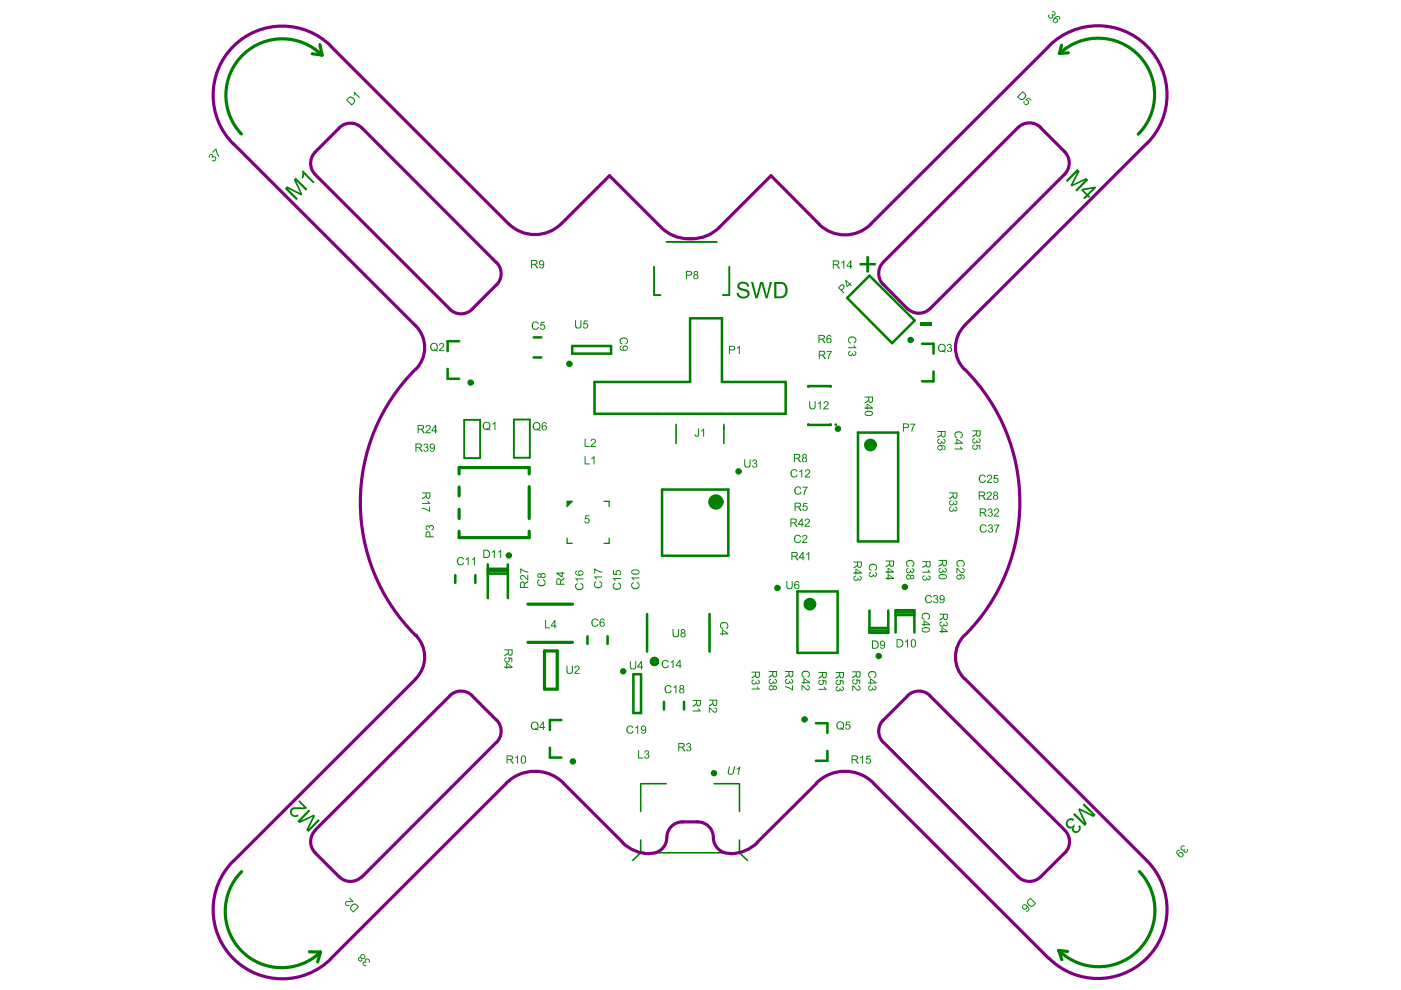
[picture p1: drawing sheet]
<svg xmlns="http://www.w3.org/2000/svg" width="297mm" height="210mm" viewBox="0 0 297 210" stroke-linecap="round" stroke-linejoin="round" font-family="sans-serif">
<path d="M120.2 106.3h1.1l-1.1 1.1z" fill="#008000"/>
<path d="M66.8 32.3l5.1-5.2a3.3 3.3 0 0 1 4.8 0l28.5 28.6a3.3 3.3 0 0 1 0 4.7l-5.1 5.1a3.4 3.4 0 0 1-4.7 0l-28.6-28.5a3.4 3.4 0 0 1 0-4.7zM187.3 55.5l28.5-28.4a3.3 3.3 0 0 1 4.8 0l5.2 5.1a3.4 3.4 0 0 1 0 4.7l-28.6 28.6a3.5 3.5 0 0 1-4.8 0l-5.1-5.2a3.4 3.4 0 0 1 0-4.8zM187.3 152.7l5.1-5.2a3.4 3.4 0 0 1 4.8 0l28.6 28.5a3.5 3.5 0 0 1 0 4.8l-5.2 5.1a3.3 3.3 0 0 1-4.7 0l-28.6-28.5a3.3 3.3 0 0 1 0-4.7zM66.8 176l28.6-28.5a3.3 3.3 0 0 1 4.7 0l5.1 5.2a3.4 3.4 0 0 1 0 4.7l-28.5 28.5a3.5 3.5 0 0 1-4.8 0l-5.1-5.1a3.3 3.3 0 0 1 0-4.8z" fill="none" stroke="#808080" stroke-width=".21"/>
<path d="M67.8 9.4l.5 2.3-2.1-.3M225.1 9.6l-.5 1.7 1.9-.1M97.3 100.5v-1.4h14.9v1.4M97.3 103.3v1.8M97.3 108v1.9M97.3 112.6v1.4h14.9v-1.4M112.2 103.2v6.7M111.9 136.2h9.5M111.9 128.1h9.5M115.4 138h2.7v8.1h-2.7zM65.6 201.8l2.4 .1-.7 2.1M226.4 201.7l-1.9-.2 .6 2" fill="none" stroke="#008000" stroke-width=".68"/>
<g fill="none" stroke="#008000" stroke-width=".54">
<path d="M94.9 78.2v2.1h2.4M97.3 72.3h-2.4v2.1M113.1 75.8h1.7M113.1 71.5h1.7M121.3 73.4h8.3v1.6h-8.3zM179.6 63.2l4.7-4.8 9.6 9.6-4.8 4.8zM195.5 72.9h2.4v2.1M197.9 78.8v2.1h-2.4M126 81h20.3v-13.5h6.8v13.5h13.5v6.7h-40.6zM171.4 82v-.1h4.7v.1M171.4 90v.1h4.7v-.1M181.9 91.7h8.5v23.1h-8.5z"/>
<path d="M103.4 119.7v7.1M107.7 119.7v7.1M140.4 103.8h14v14h-14zM96.5 122v1.6M100.8 122v1.6M103.4 120.6h4.3M103.4 121.1h4.3M103.4 121.6h4.3M124.6 134.9v1.6M128.8 134.9v1.6M137.2 130.2v8M150.4 130.2v8"/>
<path d="M169.1 125.4h8.5v13h-8.5zM184.3 129.4v4.8h4v-4.8M184.3 133.2h4M184.3 133.7h4M189.9 134.1v-4.7h4v4.7M189.9 130.4h4M189.9 129.9h4M116.6 158.5v2.1h2.4M119 152.7h-2.4v2.1M134.3 142.9h1.6v8.3h-1.6zM140.8 148.8v1.6M145 148.8v1.6"/>
<path d="M173 153.3h2.4v2.1M175.4 159.2v2.1h-2.4"/>
</g>
<path d="M138.7 56.6v6h1.3M141.3 51.3h10.7M154.6 56.6v6h-1.3M98.4 89h3.4v8.1h-3.4zM109 89h3.3v8.1h-3.3z" fill="none" stroke="#008000" stroke-width=".41"/>
<path d="M120.2 106.3h1.1l-1.1 1.1zM120.2 114.1v1.1h1.1M128.1 106.3h1.1v1.1M129.2 114.1v1.1h-1.1" fill="none" stroke="#008000" stroke-width=".27"/>
<path d="M143.3 90v4M153.5 90v4M135.8 166.2v5.8M135.8 178.1v2.7l-1.6 1.6M136 166.2h5.2M151.4 166.2h5.3M156.8 166.2v5.8M156.8 178.1v2.7l1.7 1.6M136 180.8h20.7" fill="none" stroke="#008000" stroke-width=".34"/>
<g fill="#008000">
<path d="M120.1 141.1h.2v1a.48 .48 0 0 0 .5 .6 .48 .48 0 0 0 .5-.6v-1h.2v1a.68 .68 0 0 1-.7 .8 .68 .68 0 0 1-.7-.8z"/>
<path d="M121.9 141.3a.55 .55 0 0 1 .8 0 .55 .55 0 0 1 0 .8l-.7 .6h.9v.2h-1.2l.1-.3 .5-.4a.5 .5 0 0 0 .1-.9h-.3l-.1 .4h-.2z"/>
<path d="M125.5 131.5a.76 .76 0 0 1 .7-.4 .76 .76 0 0 1 .7 .5l-.2 .1a.57 .57 0 0 0-.8-.3 .57 .57 0 0 0-.3 .8 .51 .51 0 0 0 .5 .5 .51 .51 0 0 0 .6-.4h.2a.81 .81 0 0 1-1 .6 .81 .81 0 0 1-.5-1z"/>
<path d="M148 90.8h.2v1.3a.48 .48 0 0 1-.4 .5 .48 .48 0 0 1-.5-.5h.2a.28 .28 0 0 0 .2 .3 .28 .28 0 0 0 .3-.3z"/>
<path d="M148.7 91.2l.6-.4v1.8h-.2v-1.4l-.4 .3z"/>
<path d="M157.8 97.4h.2v1a.48 .48 0 0 0 .5 .5 .48 .48 0 0 0 .4-.5v-1h.2v1a.68 .68 0 0 1-.6 .7 .68 .68 0 0 1-.7-.7z"/>
<path d="M159.6 97.6a.53 .53 0 0 1 .7-.1 .53 .53 0 0 1 .1 .8 .53 .53 0 0 1-.2 .9 .53 .53 0 0 1-.7-.5h.2a.35 .35 0 0 0 .4 .3 .35 .35 0 0 0 .3-.5 .35 .35 0 0 0-.5-.2v-.2a.29 .29 0 0 0 .4-.2 .29 .29 0 0 0-.3-.3 .29 .29 0 0 0-.3 .3h-.2z"/>
<path d="M168.5 113.7a.76 .76 0 0 1 .7-.3 .76 .76 0 0 1 .6 .5h-.2a.57 .57 0 0 0-.8-.2 .57 .57 0 0 0-.2 .8 .51 .51 0 0 0 .5 .4 .51 .51 0 0 0 .5-.4l.3 .1a.81 .81 0 0 1-1 .6 .81 .81 0 0 1-.6-1.1z"/>
<path d="M170.2 113.6a.55 .55 0 0 1 .8-.1 .55 .55 0 0 1 0 .8l-.6 .6h.8v.2h-1.2l.1-.2 .5-.4a.5 .5 0 0 0 .1-.9h-.3l-.1 .3h-.2z"/>
<path d="M168.5 103.5a.76 .76 0 0 1 .8-.4 .76 .76 0 0 1 .6 .5l-.2 .1a.57 .57 0 0 0-.8-.3 .57 .57 0 0 0-.2 .8 .51 .51 0 0 0 .4 .5 .51 .51 0 0 0 .6-.4h.3a.81 .81 0 0 1-1.1 .6 .81 .81 0 0 1-.5-1z"/>
<path d="M170.2 103.2h1l-.5 1.1-.1 .6h-.2v-.2l.2-.7 .4-.6h-.8z"/>
<path d="M191.9 135.9l.6-.4v1.8h-.2v-1.4l-.4 .3z"/>
<path d="M90.3 111.6a.41 .41 0 0 1 .4-.2 .41 .41 0 0 1 .4 .2 .54 .54 0 0 1 .9 0 .54 .54 0 0 1-.4 .8l-.1-.2a.35 .35 0 0 0 .3-.4 .35 .35 0 0 0-.5-.2 .35 .35 0 0 0-.2 .4h-.1a.3 .3 0 0 0-.2-.4 .3 .3 0 0 0-.4 .2 .3 .3 0 0 0 .3 .4v.2a.6 .6 0 0 1-.4-.8z"/>
<path d="M89.5 106.6h1.4l-.3-.4h.3l.4 .6h-1.8z"/>
<path d="M89.5 107.6l.7 .2 .8 .5v-.9h.2v1.1l-.9-.4-.8-.3z"/>
<path d="M110.3 122.1a.65 .65 0 0 1 1.1 .2l.4 .5v-.9h.2v1.1h-.3l-.4-.5a.5 .5 0 0 0-.9-.1l.4 .6a.57 .57 0 0 1-.5-.9z"/>
<path d="M110.3 120.5l.9 .5 .7 .1 .1 .3-.9-.2-.6-.4v.8h-.2z"/>
<path d="M115.6 131.5h.2v1.5h.9v.2h-1.1z"/>
<path d="M126 123.5l.3-.3 .2 .2a.59 .59 0 0 0-.3 .9 .59 .59 0 0 0 .9 .2 .51 .51 0 0 0 .4-.6 .51 .51 0 0 0-.4-.5v-.2a.81 .81 0 0 1 .6 1 .81 .81 0 0 1-1 .5 .85 .85 0 0 1-.7-1.2z"/>
<path d="M125.9 122.2h1.8v.2h-1.4l.3 .4h-.2z"/>
<path d="M126 120.5l.9 .5 .7 .1 .1 .3-.9-.2-.6-.4v.8h-.2z"/>
<path d="M131.5 71.9a.84 .84 0 0 1 1.3-.2 .84 .84 0 0 1-.1 1.3l-.1-.2a.57 .57 0 0 0 .3-.8 .57 .57 0 0 0-.8-.2 .51 .51 0 0 0-.5 .5 .51 .51 0 0 0 .4 .5l-.1 .2a.82 .82 0 0 1-.4-1.1z"/>
<path d="M142.6 133.4h.2v1a.48 .48 0 0 0 .5 .5 .48 .48 0 0 0 .4-.5v-1h.2v1a.68 .68 0 0 1-.6 .7 .68 .68 0 0 1-.7-.7z"/>
<path d="M146.9 150.6h1.3l-.3-.4h.3l.4 .6h-1.7z"/>
<path d="M152.7 132.2h.1a.84 .84 0 0 1 1.3-.2 .84 .84 0 0 1-.2 1.4v-.2a.57 .57 0 0 0 .2-.8 .57 .57 0 0 0-.8-.3 .51 .51 0 0 0-.4 .5 .51 .51 0 0 0 .4 .6l-.1 .2a.82 .82 0 0 1-.5-1.2z"/>
<path d="M159.4 144.2l.4-.2v.3a.32 .32 0 0 0-.3 .4 .32 .32 0 0 0 .5 .2 .32 .32 0 0 0 .2-.4h.2a.29 .29 0 0 0 .2 .4 .29 .29 0 0 0 .3-.3 .29 .29 0 0 0-.3-.3v-.2a.47 .47 0 0 1 .5 .6 .47 .47 0 0 1-.8 .2v-.1a.54 .54 0 0 1-.8 .2 .54 .54 0 0 1-.1-.8z"/>
<path d="M159.3 146h1.4l-.3-.4h.3l.4 .6h-1.8z"/>
<path d="M163.1 144.1l.4-.2v.3a.32 .32 0 0 0-.3 .3 .32 .32 0 0 0 .4 .3 .32 .32 0 0 0 .2-.4h.2a.29 .29 0 0 0 .2 .3 .29 .29 0 0 0 .4-.2 .29 .29 0 0 0-.3-.3v-.2a.47 .47 0 0 1 .4 .6 .47 .47 0 0 1-.8 .2v-.1a.54 .54 0 0 1-.8 .2 .54 .54 0 0 1 0-.8z"/>
<path d="M170 142.5h.1a.84 .84 0 0 1 1.3-.1 .84 .84 0 0 1-.2 1.3v-.2a.57 .57 0 0 0 .2-.8 .57 .57 0 0 0-.8-.2 .51 .51 0 0 0-.4 .4 .51 .51 0 0 0 .4 .6l-.1 .2a.82 .82 0 0 1-.5-1.2z"/>
<path d="M170 145.2l.4 .2a.81 .81 0 0 0 1 .6l.1-.4-.3-.1v-.3a.57 .57 0 0 1 .4 .9 .57 .57 0 0 1-1-.1l-.4-.5v.9h-.2z"/>
<path d="M170.4 106.6h.8v.2h-.7l-.1 .4a.56 .56 0 0 1 .8 .3 .56 .56 0 0 1-.3 .8 .56 .56 0 0 1-.7-.5h.2a.38 .38 0 0 0 .6 .3 .38 .38 0 0 0-.1-.7l-.7 .1z"/>
<path d="M180.8 144.2l.4-.2v.2a.38 .38 0 0 0-.3 .5 .38 .38 0 0 0 .4 .3 .38 .38 0 0 0 .3-.4l-.1-.6 .9 .2v.8h-.2v-.6l-.5-.1a.56 .56 0 0 1-.4 .8 .56 .56 0 0 1-.6-.7z"/>
<path d="M180.7 145.3l.5 .2a.99 .99 0 0 0 .9 .7l.1-.5-.3-.1v-.3a.57 .57 0 0 1 .5 .9 .57 .57 0 0 1-1-.2l-.5-.4v.9h-.2z"/>
<path d="M181 122.2l.4-.2v.3a.35 .35 0 0 0-.3 .4 .35 .35 0 0 0 .5 .3 .35 .35 0 0 0 .2-.5h.2a.3 .3 0 0 0 .2 .4 .3 .3 0 0 0 .4-.3 .3 .3 0 0 0-.4-.3v-.2a.46 .46 0 0 1 .5 .6 .46 .46 0 0 1-.8 .1 .54 .54 0 0 1-.8 .3 .54 .54 0 0 1-.1-.9z"/>
<path d="M179.9 71.7h.1a.84 .84 0 0 1 1.3-.2 .84 .84 0 0 1-.2 1.3l-.1-.2a.57 .57 0 0 0 .3-.8 .57 .57 0 0 0-.8-.2 .51 .51 0 0 0-.5 .5 .51 .51 0 0 0 .4 .5v.2a.82 .82 0 0 1-.5-1.1z"/>
<path d="M179.8 73.6h1.4l-.3-.4h.3l.4 .6h-1.8z"/>
<path d="M179.9 74.6l.4-.2v.2a.35 .35 0 0 0-.3 .5 .35 .35 0 0 0 .4 .2 .35 .35 0 0 0 .2-.5h.2a.3 .3 0 0 0 .3 .4 .3 .3 0 0 0 .3-.2 .3 .3 0 0 0-.3-.4v-.2a.46 .46 0 0 1 .5 .7 .46 .46 0 0 1-.8 .1 .54 .54 0 0 1-.8 .2 .54 .54 0 0 1-.1-.8z"/>
<path d="M192.2 119.1a.84 .84 0 0 1 1.4-.2 .84 .84 0 0 1-.2 1.3l-.1-.2a.57 .57 0 0 0 .3-.8 .57 .57 0 0 0-.8-.2 .51 .51 0 0 0-.5 .5 .51 .51 0 0 0 .4 .5v.2a.82 .82 0 0 1-.5-1.1z"/>
<path d="M192.2 120.6l.4-.2v.3a.32 .32 0 0 0-.3 .4 .32 .32 0 0 0 .4 .2 .32 .32 0 0 0 .2-.4h.2a.29 .29 0 0 0 .2 .3 .29 .29 0 0 0 .4-.2 .29 .29 0 0 0-.3-.3v-.2a.47 .47 0 0 1 .4 .6 .47 .47 0 0 1-.7 .2v-.1a.54 .54 0 0 1-.8 .2 .54 .54 0 0 1-.1-.8z"/>
<path d="M193 89.8h1.1l-.6 1.1v.6h-.3l.1-.4 .5-1.1h-.8z"/>
<path d="M195.5 130.3h.1a.84 .84 0 0 1 1.3-.2 .84 .84 0 0 1-.2 1.3l-.1-.2a.57 .57 0 0 0 .3-.8 .57 .57 0 0 0-.8-.2 .51 .51 0 0 0-.5 .5 .51 .51 0 0 0 .4 .5v.2a.82 .82 0 0 1-.5-1.1z"/>
<path d="M195.6 121.2h1.3l-.3-.4h.3l.4 .6h-1.7z"/>
<path d="M195.6 122.2l.4-.2v.2a.35 .35 0 0 0-.3 .4 .35 .35 0 0 0 .5 .3 .35 .35 0 0 0 .2-.5h.2a.3 .3 0 0 0 .2 .4 .3 .3 0 0 0 .4-.2 .3 .3 0 0 0-.4-.4v-.2a.46 .46 0 0 1 .5 .7 .46 .46 0 0 1-.8 .1 .54 .54 0 0 1-.8 .2 .54 .54 0 0 1-.1-.8z"/>
<path d="M201.3 106.2l.4-.2v.3a.32 .32 0 0 0-.3 .4 .32 .32 0 0 0 .4 .2 .32 .32 0 0 0 .2-.4h.2a.29 .29 0 0 0 .3 .4 .29 .29 0 0 0 .3-.3 .29 .29 0 0 0-.3-.3v-.2a.47 .47 0 0 1 .4 .6 .47 .47 0 0 1-.7 .2v-.1a.54 .54 0 0 1-.8 .2 .54 .54 0 0 1-.1-.8z"/>
<path d="M201.3 107.6l.4-.2v.2a.35 .35 0 0 0-.3 .5 .35 .35 0 0 0 .4 .2 .35 .35 0 0 0 .2-.5h.2a.3 .3 0 0 0 .3 .4 .3 .3 0 0 0 .3-.2 .3 .3 0 0 0-.3-.4v-.2a.46 .46 0 0 1 .5 .7 .46 .46 0 0 1-.8 .1 .54 .54 0 0 1-.8 .2 .54 .54 0 0 1-.1-.8z"/>
<path d="M202.9 119.1a.84 .84 0 0 1 1.3-.2 .84 .84 0 0 1-.1 1.3l-.1-.2a.57 .57 0 0 0 .3-.8 .57 .57 0 0 0-.8-.2 .51 .51 0 0 0-.5 .5 .51 .51 0 0 0 .4 .5l-.1 .2a.82 .82 0 0 1-.4-1.1z"/>
<path d="M202.8 120.4l.4 .1 .3 .4a.49 .49 0 0 0 .3 .4 .49 .49 0 0 0 .5-.2v-.3l-.3-.1v-.2a.55 .55 0 0 1 .4 .8 .55 .55 0 0 1-.9-.1l-.5-.5v.8h-.2z"/>
<path d="M202.4 91.8h.1a.84 .84 0 0 1 1.3-.2 .84 .84 0 0 1-.1 1.3l-.1-.2a.57 .57 0 0 0 .2-.8 .57 .57 0 0 0-.7-.2 .51 .51 0 0 0-.5 .5 .51 .51 0 0 0 .4 .5l-.1 .2a.82 .82 0 0 1-.5-1.1z"/>
<path d="M202.4 95.1h1.3l-.2-.4h.2l.4 .6h-1.7z"/>
<path d="M122 123.9l.3-.3 .2 .2a.59 .59 0 0 0-.3 .9 .59 .59 0 0 0 .9 .2 .51 .51 0 0 0 .4-.5 .51 .51 0 0 0-.4-.6v-.2a.81 .81 0 0 1 .6 1 .81 .81 0 0 1-1 .5 .85 .85 0 0 1-.7-1.2z"/>
<path d="M121.9 122.6h1.8v.2h-1.4l.3 .4h-.2z"/>
<path d="M44.4 32.8a.46 .46 0 0 1 .5-.1 .46 .46 0 0 1 .3 .5 .53 .53 0 0 1 .7 .6 .53 .53 0 0 1-.8 .3h-.2l.2-.2a.36 .36 0 0 0 .5 0 .36 .36 0 0 0-.1-.5 .36 .36 0 0 0-.5 .1l-.1-.1a.3 .3 0 0 0 .1-.4 .3 .3 0 0 0-.4-.1 .3 .3 0 0 0-.1 .4l-.2 .2-.1-.2z"/>
<path d="M45 32.3l.8-.9 .3 1 .4 .7-.2 .2-.2-.3-.4-1.2-.6 .6z"/>
<path d="M97 118.4a.76 .76 0 0 1 .7-.3 .76 .76 0 0 1 .7 .5h-.3a.57 .57 0 0 0-.7-.2 .57 .57 0 0 0-.3 .8 .51 .51 0 0 0 .5 .5 .51 .51 0 0 0 .5-.4h.3a.81 .81 0 0 1-1 .6 .81 .81 0 0 1-.5-1.1z"/>
<path d="M98.8 118.5l.6-.4v1.8h-.2v-1.4l-.4 .3z"/>
<path d="M100.1 118.5l.6-.4v1.8h-.2v-1.4l-.4 .3z"/>
<path d="M124.1 109.3h.9v.2h-.7l-.1 .4a.57 .57 0 0 1 .8 .3 .57 .57 0 0 1-.4 .8 .57 .57 0 0 1-.7-.5h.2a.38 .38 0 0 0 .5 .2 .38 .38 0 0 0 .2-.5 .38 .38 0 0 0-.5-.2l-.3 .1z"/>
<path d="M124 96.7h.2v1.6h.8v.2h-1z"/>
<path d="M125.4 97.2l.6-.5v1.8h-.2v-1.4l-.4 .3z"/>
<path d="M124 93h.2v1.6h.8v.2h-1z"/>
<path d="M125.4 93.1a.58 .58 0 0 1 .9 .2 .58 .58 0 0 1-.5 .8l-.3 .5h.8v.2h-1.1l.4-.7a.52 .52 0 0 0 .4-.3 .52 .52 0 0 0-.2-.6l-.6 .3z"/>
<path d="M145.6 157.7a.53 .53 0 0 1 .7 0 .53 .53 0 0 1 .1 .7 .53 .53 0 0 1-.1 .9 .53 .53 0 0 1-.8-.5h.2a.35 .35 0 0 0 .4 .3 .35 .35 0 0 0 .3-.4 .35 .35 0 0 0-.5-.2v-.2a.29 .29 0 0 0 .4-.3 .29 .29 0 0 0-.3-.3 .29 .29 0 0 0-.3 .3h-.2z"/>
<path d="M141 145.6a.76 .76 0 0 1 .8-.4 .76 .76 0 0 1 .6 .5l-.2 .1a.57 .57 0 0 0-.8-.3 .57 .57 0 0 0-.2 .8 .51 .51 0 0 0 .5 .5 .51 .51 0 0 0 .5-.4l.3 .1a.81 .81 0 0 1-1.1 .5 .81 .81 0 0 1-.5-1z"/>
<path d="M142.8 145.6l.6-.4v1.8h-.2v-1.4l-.4 .3z"/>
<path d="M140.4 140.2a.76 .76 0 0 1 .8-.3 .76 .76 0 0 1 .6 .5h-.2a.57 .57 0 0 0-.8-.2 .57 .57 0 0 0-.2 .8 .51 .51 0 0 0 .4 .5 .51 .51 0 0 0 .6-.4h.3a.81 .81 0 0 1-1.1 .6 .81 .81 0 0 1-.5-1.1z"/>
<path d="M142.2 140.3l.6-.4v1.8h-.2v-1.4l-.4 .3z"/>
<path d="M133.5 140.2h.2v1a.48 .48 0 0 0 .5 .5 .48 .48 0 0 0 .5-.5v-1h.2v1a.68 .68 0 0 1-.7 .7 .68 .68 0 0 1-.7-.7z"/>
<path d="M154.6 162.5h.2l-.2 1.1a.4 .4 0 0 0 .2 .5 .4 .4 0 0 0 .5-.2l.3-1.4h.3l-.3 1a.68 .68 0 0 1-.6 .8 .68 .68 0 0 1-.7-.7z"/>
<path d="M156.2 163l.8-.5-.4 1.8h-.2l.2-1.3-.4 .2z"/>
<path d="M166.7 123.2h.2v1a.48 .48 0 0 0 .5 .5 .48 .48 0 0 0 .5-.5v-1h.2v1a.68 .68 0 0 1-.7 .7 .68 .68 0 0 1-.7-.7z"/>
<path d="M175.3 74.4h1.1l-.5 .9-.1 .8h-.3v-.1l.2-.7 .4-.7h-.8z"/>
<path d="M178.4 55.6l.6-.4v1.8h-.2v-1.4l-.4 .3z"/>
<path d="M209.5 108a.53 .53 0 0 1 .7-.1 .53 .53 0 0 1 .1 .8 .53 .53 0 0 1-.1 .8 .53 .53 0 0 1-.8-.4h.2a.35 .35 0 0 0 .4 .3 .35 .35 0 0 0 .3-.5 .35 .35 0 0 0-.5-.2v-.2a.29 .29 0 0 0 .4-.2 .29 .29 0 0 0-.3-.3 .29 .29 0 0 0-.3 .3h-.2z"/>
<path d="M210.8 108a.57 .57 0 0 1 .9 0 .57 .57 0 0 1-.2 .9l-.5 .4h.8v.2h-1.1l.1-.4 .4-.2a.48 .48 0 0 0 .4-.4 .48 .48 0 0 0-.2-.5h-.3l-.1 .3h-.2z"/>
<path d="M209.3 104.4a.55 .55 0 0 1 .8-.1 .55 .55 0 0 1 0 .8l-.7 .7h.9v.2h-1.2l.1-.3 .5-.4a.5 .5 0 0 0 .1-.9h-.3l-.1 .3h-.2z"/>
<path d="M77.3 203.5a.58 .58 0 0 1 .9-.2 .58 .58 0 0 1 .1 .9l-.1-.2a.36 .36 0 0 0-.1-.5 .36 .36 0 0 0-.5 .1 .36 .36 0 0 0 .1 .5l-.1 .1a.29 .29 0 0 0-.4-.1 .29 .29 0 0 0-.1 .4 .29 .29 0 0 0 .4 .1l.2 .1a.48 .48 0 0 1-.8-.2 .48 .48 0 0 1 .5-.6z"/>
<path d="M75 19.5l.1-.1 1.2 1.2-.1 .2-1-1-.1 .5-.2-.1 .1-.3z"/>
<path d="M89.8 94.2a.53 .53 0 0 1 .8-.1 .53 .53 0 0 1 .1 .8 .53 .53 0 0 1-.2 .9 .53 .53 0 0 1-.7-.5h.2a.35 .35 0 0 0 .4 .3 .35 .35 0 0 0 .3-.4 .35 .35 0 0 0-.5-.2v-.2a.29 .29 0 0 0 .3-.3 .29 .29 0 0 0-.2-.3 .29 .29 0 0 0-.3 .3h-.2z"/>
<path d="M90.3 90.3a.55 .55 0 0 1 .8-.1 .55 .55 0 0 1 0 .8l-.7 .7h.9v.2h-1.1v-.3l.5-.4a.5 .5 0 0 0 .2-.9h-.3l-.2 .3h-.2z"/>
<path d="M104.4 89.9l.6-.5v1.8h-.2v-1.4l-.4 .3z"/>
<path d="M93.2 72.8a.58 .58 0 0 1 .9 .2 .58 .58 0 0 1-.4 .8l-.3 .4h.8v.2h-1.2l.4-.6a.52 .52 0 0 0 .5-.3 .52 .52 0 0 0-.2-.6l-.6 .3z"/>
<path d="M109.2 160.6l.6-.4v1.7h-.2v-1.3l-.4 .2z"/>
<path d="M107 139.5l.4-.2v.3a.38 .38 0 0 0-.3 .4 .38 .38 0 0 0 .4 .3 .38 .38 0 0 0 .4-.4l-.2-.5 .9 .1v.9h-.2v-.7l-.5-.1a.56 .56 0 0 1-.4 .9 .56 .56 0 0 1-.6-.8z"/>
<path d="M114 123.1l.3-.3 .1 .2a.59 .59 0 0 0-.2 .9 .59 .59 0 0 0 .8 .1 .51 .51 0 0 0 .5-.5 .51 .51 0 0 0-.5-.5l.1-.2a.81 .81 0 0 1 .6 1 .81 .81 0 0 1-1.1 .5 .85 .85 0 0 1-.6-1.2z"/>
<path d="M112.9 68.5a.76 .76 0 0 1 .7-.4 .76 .76 0 0 1 .6 .5l-.2 .1a.57 .57 0 0 0-.8-.2 .57 .57 0 0 0-.2 .7 .51 .51 0 0 0 .5 .5 .51 .51 0 0 0 .5-.4l.3 .1a.81 .81 0 0 1-1 .5 .81 .81 0 0 1-.6-1z"/>
<path d="M114.7 68.2h.8v.2h-.7v.4a.56 .56 0 0 1 .8 .3 .56 .56 0 0 1-.4 .8 .56 .56 0 0 1-.7-.5h.2a.38 .38 0 0 0 .6 .3 .38 .38 0 0 0-.1-.7l-.7 .1z"/>
<path d="M121.9 67.9h.2v1a.48 .48 0 0 0 .5 .5 .48 .48 0 0 0 .5-.5v-1h.2v1a.68 .68 0 0 1-.7 .7 .68 .68 0 0 1-.7-.7z"/>
<path d="M123.8 68h.8v.2h-.6l-.1 .4a.56 .56 0 0 1 .8 .2 .56 .56 0 0 1-.4 .8 .56 .56 0 0 1-.7-.4h.2a.38 .38 0 0 0 .6 .2 .38 .38 0 0 0 0-.6h-.8z"/>
<path d="M135.3 159.1h.2v1.5h.9v.2h-1.1z"/>
<path d="M136.7 159.3a.49 .49 0 0 1 .7-.2 .49 .49 0 0 1 0 .8 .54 .54 0 0 1 0 .9 .54 .54 0 0 1-.8-.4h.2a.36 .36 0 0 0 .4 .3 .36 .36 0 0 0 .3-.4 .36 .36 0 0 0-.4-.3h-.1v-.2a.31 .31 0 0 0 .4-.2 .31 .31 0 0 0-.3-.4 .31 .31 0 0 0-.3 .3h-.2z"/>
<path d="M132.9 154.1a.76 .76 0 0 1 .8-.3 .76 .76 0 0 1 .6 .5l-.2 .1a.57 .57 0 0 0-.8-.3 .57 .57 0 0 0-.2 .8 .51 .51 0 0 0 .5 .5 .51 .51 0 0 0 .5-.4h.3a.81 .81 0 0 1-1.1 .6 .81 .81 0 0 1-.5-1z"/>
<path d="M134.7 154.2l.6-.4v1.8h-.2v-1.4l-.4 .3z"/>
<path d="M133.9 123.7l.3-.3 .2 .2a.59 .59 0 0 0-.3 .9 .59 .59 0 0 0 .9 .2 .51 .51 0 0 0 .4-.6 .51 .51 0 0 0-.4-.5v-.2a.81 .81 0 0 1 .6 1 .81 .81 0 0 1-1 .5 .85 .85 0 0 1-.7-1.2z"/>
<path d="M133.8 122.4h1.8v.2h-1.4l.3 .4h-.2z"/>
<path d="M150.3 150l.4 .1 .3 .3a.49 .49 0 0 0 .3 .4 .49 .49 0 0 0 .6-.2v-.2l-.4-.2v-.2a.55 .55 0 0 1 .4 .9 .55 .55 0 0 1-.9-.1l-.5-.6v.9h-.2z"/>
<path d="M166.5 144.1l.4-.2v.3a.32 .32 0 0 0-.3 .3 .32 .32 0 0 0 .4 .3 .32 .32 0 0 0 .3-.4h.2a.29 .29 0 0 0 .2 .3 .29 .29 0 0 0 .3-.2 .29 .29 0 0 0-.3-.3v-.2a.47 .47 0 0 1 .4 .6 .47 .47 0 0 1-.7 .2v-.1a.54 .54 0 0 1-.8 .2 .54 .54 0 0 1-.1-.8z"/>
<path d="M166.4 145.5l.8 .1 .7 .5v-.8h.2v1.1l-.8-.5-.9-.2z"/>
<path d="M156.2 73.7l.7-.4v1.7h-.3v-1.3l-.4 .3z"/>
<path d="M182.4 160.6l.6-.4v1.7h-.2v-1.3l-.4 .2z"/>
<path d="M183.7 160.2h.9v.2h-.7v.5a.56 .56 0 0 1 .8 .5 .56 .56 0 0 1-.8 .5l-.2-.1-.2-.4h.3a.38 .38 0 0 0 .4 .3 .38 .38 0 0 0 .3-.4 .38 .38 0 0 0-.4-.3l-.5 .1z"/>
<path d="M179.4 153h.9v.2h-.8v.5a.58 .58 0 0 1 .8 .2 .58 .58 0 0 1-.3 .8 .58 .58 0 0 1-.8-.4l.2-.1a.39 .39 0 0 0 .5 .3 .39 .39 0 0 0 .2-.6 .39 .39 0 0 0-.5-.2l-.4 .2z"/>
<path d="M173.6 144.3l.4-.2v.3a.38 .38 0 0 0-.3 .4 .38 .38 0 0 0 .5 .3 .38 .38 0 0 0 .3-.4l-.2-.5 .9 .1v.9h-.2v-.7l-.5-.1a.56 .56 0 0 1-.4 .9 .56 .56 0 0 1-.6-.8z"/>
<path d="M173.5 146h1.4l-.3-.4h.3l.4 .7h-1.8z"/>
<path d="M184.1 142.6h.1a.84 .84 0 0 1 1.3-.2 .84 .84 0 0 1-.1 1.4l-.1-.2a.57 .57 0 0 0 .2-.8 .57 .57 0 0 0-.8-.3 .51 .51 0 0 0-.4 .5 .51 .51 0 0 0 .4 .6l-.1 .2a.82 .82 0 0 1-.5-1.2z"/>
<path d="M184.1 145.5l.4-.2v.3a.35 .35 0 0 0-.3 .4 .35 .35 0 0 0 .5 .3 .35 .35 0 0 0 .2-.5h.2a.3 .3 0 0 0 .2 .4 .3 .3 0 0 0 .4-.3 .3 .3 0 0 0-.3-.3v-.2a.46 .46 0 0 1 .4 .6 .46 .46 0 0 1-.8 .1 .54 .54 0 0 1-.8 .2 .54 .54 0 0 1-.1-.8z"/>
<path d="M184.3 119.9a.84 .84 0 0 1 1.4-.2 .84 .84 0 0 1-.2 1.3l-.1-.2a.57 .57 0 0 0 .3-.8 .57 .57 0 0 0-.8-.2 .51 .51 0 0 0-.5 .5 .51 .51 0 0 0 .4 .5l-.1 .2a.82 .82 0 0 1-.4-1.1z"/>
<path d="M184.3 121.4l.4-.2v.3a.32 .32 0 0 0-.3 .4 .32 .32 0 0 0 .4 .2 .32 .32 0 0 0 .2-.4h.2a.29 .29 0 0 0 .2 .3 .29 .29 0 0 0 .4-.2 .29 .29 0 0 0-.3-.3v-.2a.47 .47 0 0 1 .4 .6 .47 .47 0 0 1-.7 .2v-.1a.54 .54 0 0 1-.8 .2 .54 .54 0 0 1-.1-.8z"/>
<path d="M171.6 85h.2v1a.48 .48 0 0 0 .5 .6 .48 .48 0 0 0 .4-.6v-1h.2v1a.68 .68 0 0 1-.6 .8 .68 .68 0 0 1-.7-.8z"/>
<path d="M173.4 85.4l.6-.4v1.8h-.2v-1.4l-.4 .3z"/>
<path d="M174.7 85.2a.57 .57 0 0 1 .9 .1 .57 .57 0 0 1-.2 .8l-.6 .5h.9v.2h-1.2l.2-.4 .3-.3a.48 .48 0 0 0 .4-.4 .48 .48 0 0 0-.2-.5h-.2l-.2 .4h-.2z"/>
<path d="M182.2 55.7h1.5v-1.4h.6v1.4h1.4v.6h-1.4v1.5h-.6v-1.5h-1.5z"/>
<path d="M196.2 126.5a.76 .76 0 0 1 .7-.4 .76 .76 0 0 1 .7 .5l-.2 .1a.57 .57 0 0 0-.8-.3 .57 .57 0 0 0-.2 .8 .51 .51 0 0 0 .4 .5 .51 .51 0 0 0 .6-.4l.3 .1a.81 .81 0 0 1-1.1 .5 .81 .81 0 0 1-.5-1z"/>
<path d="M197.9 126.3a.53 .53 0 0 1 .8 0 .53 .53 0 0 1 0 .7 .53 .53 0 0 1-.1 .9 .53 .53 0 0 1-.7-.5h.2a.35 .35 0 0 0 .4 .3 .35 .35 0 0 0 .2-.4 .35 .35 0 0 0-.4-.2v-.2a.29 .29 0 0 0 .3-.2 .29 .29 0 0 0-.2-.4 .29 .29 0 0 0-.3 .3h-.2z"/>
<path d="M199.3 131.9l.4-.2v.3a.32 .32 0 0 0-.3 .4 .32 .32 0 0 0 .4 .2 .32 .32 0 0 0 .2-.4h.2a.29 .29 0 0 0 .2 .4 .29 .29 0 0 0 .4-.3 .29 .29 0 0 0-.3-.3v-.2a.47 .47 0 0 1 .4 .7 .47 .47 0 0 1-.8 .1 .54 .54 0 0 1-.7 .2 .54 .54 0 0 1-.1-.9z"/>
<path d="M207.9 111.5a.76 .76 0 0 1 .7-.4 .76 .76 0 0 1 .6 .5l-.2 .1a.57 .57 0 0 0-.8-.3 .57 .57 0 0 0-.2 .8 .51 .51 0 0 0 .5 .5 .51 .51 0 0 0 .5-.4l.3 .1a.81 .81 0 0 1-1.1 .5 .81 .81 0 0 1-.5-1z"/>
<path d="M209.5 111.4a.53 .53 0 0 1 .8-.1 .53 .53 0 0 1 0 .7 .53 .53 0 0 1-.1 .9 .53 .53 0 0 1-.7-.5h.2a.35 .35 0 0 0 .4 .4 .35 .35 0 0 0 .2-.5 .35 .35 0 0 0-.4-.2v-.2a.29 .29 0 0 0 .3-.2 .29 .29 0 0 0-.2-.4 .29 .29 0 0 0-.3 .3h-.2z"/>
<path d="M210.8 111.2h1.1l-.5 .9-.2 .8h-.2l.1-.5 .5-1h-.8z"/>
<path d="M199.1 120.5l.4-.2v.3a.32 .32 0 0 0-.3 .4 .32 .32 0 0 0 .4 .2 .32 .32 0 0 0 .2-.4h.2a.29 .29 0 0 0 .2 .4 .29 .29 0 0 0 .4-.3 .29 .29 0 0 0-.3-.3v-.2a.47 .47 0 0 1 .4 .7 .47 .47 0 0 1-.8 .1v-.1a.54 .54 0 0 1-.7 .3 .54 .54 0 0 1-.1-.9z"/>
<path d="M198.8 93.2l.4-.2v.3a.32 .32 0 0 0-.3 .4 .32 .32 0 0 0 .4 .2 .32 .32 0 0 0 .2-.4h.2a.29 .29 0 0 0 .3 .3 .29 .29 0 0 0 .3-.2 .29 .29 0 0 0-.3-.3v-.2a.47 .47 0 0 1 .4 .6 .47 .47 0 0 1-.7 .2v-.1a.54 .54 0 0 1-.8 .2 .54 .54 0 0 1-.1-.8z"/>
<path d="M206.2 93.1l.4-.2v.2a.32 .32 0 0 0-.2 .4 .32 .32 0 0 0 .4 .3 .32 .32 0 0 0 .2-.5h.2a.29 .29 0 0 0 .2 .4 .29 .29 0 0 0 .3-.3 .29 .29 0 0 0-.3-.3v-.2a.47 .47 0 0 1 .5 .7 .47 .47 0 0 1-.8 .1 .54 .54 0 0 1-.8 .2 .54 .54 0 0 1-.1-.8z"/>
<path d="M206.2 94.4l.4-.2v.3a.36 .36 0 0 0-.2 .6 .36 .36 0 0 0 .6-.1v-.7l.9 .1v.9h-.3v-.7l-.4-.1a.58 .58 0 0 1-.6 .9 .58 .58 0 0 1-.4-1z"/>
<path d="M207.6 101a.76 .76 0 0 1 .8-.4 .76 .76 0 0 1 .6 .5l-.2 .1a.57 .57 0 0 0-.8-.3 .57 .57 0 0 0-.2 .8 .51 .51 0 0 0 .5 .5 .51 .51 0 0 0 .5-.4h.3a.81 .81 0 0 1-1.1 .6 .81 .81 0 0 1-.5-1z"/>
<path d="M209.3 100.8a.55 .55 0 0 1 .8 0 .55 .55 0 0 1 0 .8l-.6 .6h.8v.2h-1.1l.1-.3 .4-.4a.5 .5 0 0 0 .2-.9h-.3l-.1 .4h-.2z"/>
<path d="M210.8 100.7h.8v.2h-.6l-.1 .5a.56 .56 0 0 1 .8 .4 .56 .56 0 0 1-.7 .6l-.3-.2-.1-.3h.2a.38 .38 0 0 0 .5 .3 .38 .38 0 0 0 .3-.4 .38 .38 0 0 0-.4-.4l-.6 .2z"/>
<path d="M195.1 68.3h2.4v.8h-2.4z"/>
<path d="M200.8 73.2a.48 .48 0 0 1 .8-.3 .48 .48 0 0 1 0 .8 .54 .54 0 0 1 0 .9 .54 .54 0 0 1-.8-.4h.2a.36 .36 0 0 0 .4 .3 .36 .36 0 0 0 .3-.4 .36 .36 0 0 0-.4-.3h-.1v-.2a.31 .31 0 0 0 .4-.2 .31 .31 0 0 0-.3-.4 .31 .31 0 0 0-.3 .4h-.2z"/>
<path d="M227.5 172.7l.3-.3 2.1 2-1.3-2.8 .3-.2 2.7 1.3-2.1-2 .4-.4 2.4 2.5-.5 .4-2.7-1.3 1.3 2.8-.4 .4z"/>
<path d="M226.2 173.9a1.07 1.07 0 0 1 1.6-.2l-.3 .4a.7 .7 0 0 0-1 .1 .7 .7 0 0 0 .2 1 .7 .7 0 0 0 1-.4l.2 .3a.58 .58 0 0 0-.2 .9 .58 .58 0 0 0 .9 .1 .58 .58 0 0 0 0-.9l.3-.3a.99 .99 0 0 1-.2 1.6 .99 .99 0 0 1-1.5-.7l.1-.3a.97 .97 0 0 1-1.1-.2 .97 .97 0 0 1-.1-1.2z"/>
<path d="M217 21.5h.3a.35 .35 0 0 0 .1 .6 .35 .35 0 0 0 .5-.3v-.3l-.5-.4 .7-.5 .6 .7-.1 .1-.5-.5-.3 .2a.58 .58 0 0 1 .3 .8 .58 .58 0 0 1-.7 .3 .58 .58 0 0 1-.4-.7z"/>
<path d="M222.3 3.1l.2 .1a.36 .36 0 0 0 0 .5 .36 .36 0 0 0 .6-.1 .36 .36 0 0 0-.2-.5l.1-.1a.3 .3 0 0 0 .5 .1 .3 .3 0 0 0 .1-.4 .3 .3 0 0 0-.5-.1l-.1-.1a.48 .48 0 0 1 .8 .2 .48 .48 0 0 1-.5 .6 .54 .54 0 0 1-.7 .7 .54 .54 0 0 1-.3-.9z"/>
<path d="M250.3 179.5a.56 .56 0 0 1 .9-.1l-.1 .1a.34 .34 0 0 0-.5 .1 .34 .34 0 0 0 .1 .5 .34 .34 0 0 0 .4-.2l.2 .2a.29 .29 0 0 0-.1 .4 .29 .29 0 0 0 .4 .1 .29 .29 0 0 0 0-.5l.2-.1a.48 .48 0 0 1-.2 .8 .48 .48 0 0 1-.7-.5 .51 .51 0 0 1-.5-.2 .51 .51 0 0 1-.1-.6z"/>
<path d="M73.2 191.3l.3-.2h1.1l-.6-.6 .2-.2 .8 .8-.7 .2a.62 .62 0 0 0-.9 .4l.2 .2 .3-.1 .2 .1a.56 .56 0 0 1-.7 .1 .56 .56 0 0 1-.2-.7z"/>
<path d="M130 123.8l.3-.2 .1 .2a.59 .59 0 0 0-.2 .8 .59 .59 0 0 0 .8 .2 .51 .51 0 0 0 .5-.5 .51 .51 0 0 0-.5-.5l.1-.3a.81 .81 0 0 1 .6 1 .81 .81 0 0 1-1.1 .6 .85 .85 0 0 1-.6-1.3z"/>
<path d="M129.9 122.6h1.8v.2h-1.4l.3 .3-.2 .1z"/>
<path d="M130 120.9h.2v.7l.4 .1a.56 .56 0 0 1 .5-.8 .56 .56 0 0 1 .6 .7l-.2 .3-.3 .1v-.2a.38 .38 0 0 0 .2-.7 .38 .38 0 0 0-.7 .2l.1 .7-.8-.2z"/>
<path d="M156.4 60.3a1.41 1.41 0 0 1 2.4 .3v.1l-.4 .1a.9 .9 0 0 0-.7-.7 .9 .9 0 0 0-.9 .4 .72 .72 0 0 0 .9 .7 1.09 1.09 0 0 1 1.2 1.4 1.45 1.45 0 0 1-1.5 .7 1.45 1.45 0 0 1-1.2-1.2h.4a1.01 1.01 0 0 0 .9 .8 1.01 1.01 0 0 0 1-.6l-.2-.4-1-.3a1.06 1.06 0 0 1-.9-1.3z"/>
<path d="M159.2 59.8h.5l.7 3 .8-3h.6l.7 3 .7-3h.5l-1 3.4h-.4l-.9-3-.8 3h-.4z"/>
<path d="M177.3 144.3l.4-.2v.3a.38 .38 0 0 0-.3 .4 .38 .38 0 0 0 .4 .3 .38 .38 0 0 0 .3-.4l-.1-.5 .9 .1v.9h-.2v-.7l-.5-.1a.56 .56 0 0 1-.5 .9 .56 .56 0 0 1-.5-.8z"/>
<path d="M177.3 145.6l.4-.2v.3a.35 .35 0 0 0-.4 .4 .35 .35 0 0 0 .5 .3 .35 .35 0 0 0 .2-.5h.2a.3 .3 0 0 0 .2 .4 .3 .3 0 0 0 .4-.3 .3 .3 0 0 0-.3-.3v-.2a.46 .46 0 0 1 .4 .7 .46 .46 0 0 1-.8 .1 .54 .54 0 0 1-.8 .2 .54 .54 0 0 1 0-.9z"/>
<path d="M226 38.3l2.4-2.5 .5 .5-1.4 2.8 2.8-1.4 .4 .4-2.4 2.5-.3-.3 2-2-2.8 1.2-.2-.2 1.4-2.8-2.1 2.1z"/>
<path d="M65.5 171.6l.3 .4-2 2 2.7-1.3 .3 .3-1.3 2.7 2-2 .3 .3-2.4 2.4-.5-.5 1.4-2.7-2.8 1.3-.5-.4z"/>
<path d="M61.6 171.6l.6-.4h2.2l-1.2-1.3 .3-.2 1.6 1.7-.9 .2h-.8a1.28 1.28 0 0 0-1.5 .4 .64 .64 0 0 0 .3 .8 .64 .64 0 0 0 .8-.2l.3 .4a1.12 1.12 0 0 1-1.4 0 1.12 1.12 0 0 1-.3-1.4z"/>
<path d="M104.3 117l.6-.4v1.7h-.2v-1.3l-.4 .2z"/>
<path d="M105.6 117l.7-.4v1.7h-.2v-1.3l-.5 .2z"/>
<path d="M170.7 110.1a.57 .57 0 0 1 .9 .1 .57 .57 0 0 1-.2 .8l-.6 .5h.9v.2h-1.1l.1-.4 .3-.3a.48 .48 0 0 0 .4-.3 .48 .48 0 0 0-.2-.6h-.2l-.2 .4h-.2z"/>
<path d="M171 117.4l.6-.4v1.8h-.2v-1.4l-.4 .3z"/>
<path d="M167.7 99.8a.76 .76 0 0 1 .7-.3 .76 .76 0 0 1 .7 .5h-.2a.57 .57 0 0 0-.8-.2 .57 .57 0 0 0-.2 .8 .51 .51 0 0 0 .4 .4 .51 .51 0 0 0 .6-.4l.2 .1a.81 .81 0 0 1-1 .6 .81 .81 0 0 1-.5-1.1z"/>
<path d="M169.5 99.9l.6-.4v1.7h-.2v-1.3l-.4 .3z"/>
<path d="M170.8 99.7a.57 .57 0 0 1 .9 0 .57 .57 0 0 1-.3 .9l-.5 .4h.9v.2h-1.2l.2-.4 .3-.2a.48 .48 0 0 0 .4-.4 .48 .48 0 0 0-.2-.5h-.3l-.1 .3h-.2z"/>
<path d="M60.9 39.5l2.7 1.4-1.3-2.8 .4-.4 2.5 2.4-.4 .3-2-2 1.3 2.8-.3 .2-2.7-1.4 2.1 2.1-.4 .3-2.4-2.4z"/>
<path d="M64 36.3l.2-.2 2.5 2.5-.3 .3-1.9-1.9-.3 .9-.2-.2z"/>
<path d="M127.3 131.3a.52 .52 0 0 1 .5-.2 .52 .52 0 0 1 .4 .5h-.2a.38 .38 0 0 0-.5-.2 .38 .38 0 0 0-.2 .5v.1a.52 .52 0 0 1 .9 0 .52 .52 0 0 1-.3 .8 .67 .67 0 0 1-.7-.2 .67 .67 0 0 1-.1-.7zM127.3 132.3a.4 .4 0 0 0 .8 0 .4 .4 0 0 0-.8 0z"/>
<path d="M168.3 96.2h.8a.51 .51 0 0 1 .5 .2 .51 .51 0 0 1 0 .6l-.4 .2 .7 .8h-.4l-.4-.7h-.6v.7h-.2zM168.5 96.4v.7h.6a.31 .31 0 0 0 .4-.3 .31 .31 0 0 0-.4-.4z"/>
<path d="M170.2 96.4a.53 .53 0 0 1 .7 0 .53 .53 0 0 1 0 .7 .51 .51 0 0 1 0 .8 .51 .51 0 0 1-.8-.1 .51 .51 0 0 1 .2-.7l-.2-.2zM170.3 96.7a.25 .25 0 0 0 .5 0 .25 .25 0 0 0-.5 0zM170.2 97.5a.35 .35 0 0 0 .7 0 .35 .35 0 0 0-.7 0z"/>
<path d="M184.9 135.8h.6a.88 .88 0 0 1 .8 .9 .88 .88 0 0 1-.8 .8h-.6zM185.1 136v1.3h.4a.68 .68 0 0 0 .6-.6 .68 .68 0 0 0-.6-.7z"/>
<path d="M186.6 136a.71 .71 0 0 1 .9 .1 .71 .71 0 0 1 .2 .8 .55 .55 0 0 1-.5 .7 .55 .55 0 0 1-.6-.5h.2a.37 .37 0 0 0 .5 .3 .37 .37 0 0 0 .2-.5v-.2a.55 .55 0 0 1-.8 .1 .55 .55 0 0 1-.1-.8zM186.8 136.4a.35 .35 0 0 0 .7 0 .35 .35 0 0 0-.7 0z"/>
<path d="M190.1 135.5h.6a.88 .88 0 0 1 .8 .9 .88 .88 0 0 1-.8 .9h-.6zM190.3 135.7v1.4h.4a.68 .68 0 0 0 .6-.7 .68 .68 0 0 0-.6-.7z"/>
<path d="M193.3 135.7a.66 .66 0 0 1 .8 0 .66 .66 0 0 1 .1 .8 .57 .57 0 0 1-.5 .8 .57 .57 0 0 1-.6-.8zM193.4 135.9l-.1 .3a.73 .73 0 0 0 .4 .9l.2-.1 .1-.3a.68 .68 0 0 0-.5-1z"/>
<path d="M90.3 112.8a.53 .53 0 0 1 .6-.1 .53 .53 0 0 1 .4 .5v.5h.7v.2h-1.8zM90.5 112.9l-.1 .8h.7v-.7l-.3-.2z"/>
<path d="M89.5 104.4h1.8v.7a.48 .48 0 0 1-.4 .7 .48 .48 0 0 1-.6-.5l-.3 .3-.5 .3v-.3l.7-.5v-.5h-.7zM90.4 104.6v.5a.32 .32 0 0 0 .4 .5 .32 .32 0 0 0 .3-.5v-.5z"/>
<path d="M110.4 123.4a.49 .49 0 0 1 .7 0l.1 .4 .8-.7v.3l-.7 .5v.6h.7v.2h-1.8zM110.5 123.6l-.1 .9h.7v-.7a.32 .32 0 0 0-.3-.3 .32 .32 0 0 0-.3 .1z"/>
<path d="M117.5 131.5h.2v1.1h.3v.2h-.3v.4h-.2v-.4h-.7zM117.5 131.8l-.5 .8h.5z"/>
<path d="M131.5 73.4l.3-.1v.2a.35 .35 0 0 0-.3 .4 .35 .35 0 0 0 .5 .3h.2a.55 .55 0 0 1 .1-.9 .55 .55 0 0 1 .8 .2 .55 .55 0 0 1-.4 .8l-.2 .1a.82 .82 0 0 1-1.1-.8zM132.2 73.8a.38 .38 0 0 0 .7 0 .38 .38 0 0 0-.7 0z"/>
<path d="M144.4 133.5a.53 .53 0 0 1 .8 0 .53 .53 0 0 1 0 .7 .51 .51 0 0 1 0 .8 .51 .51 0 0 1-.8-.1 .51 .51 0 0 1 .2-.7l-.2-.2zM144.6 133.8a.25 .25 0 0 0 .5 0 .25 .25 0 0 0-.5 0zM144.5 134.6a.35 .35 0 0 0 .7 0 .35 .35 0 0 0-.7 0z"/>
<path d="M146.9 148.4h1.7v.8a.48 .48 0 0 1-.4 .6 .48 .48 0 0 1-.5-.5l-.3 .3-.5 .3v-.3l.7-.4v-.6h-.7zM147.8 148.6v.6a.32 .32 0 0 0 .3 .4 .32 .32 0 0 0 .3-.4v-.6z"/>
<path d="M153.1 133.5l1.3 .8v.2h-1.1v.2h-.2v-.2h-.4v-.2h.4zM153.3 133.7v.6h.8z"/>
<path d="M159.3 142.4h1.8v.7a.48 .48 0 0 1-.4 .7 .48 .48 0 0 1-.5-.5l-.3 .3-.6 .3v-.3l.8-.5v-.5h-.8zM160.3 142.6v.5a.32 .32 0 0 0 .3 .5 .32 .32 0 0 0 .3-.5v-.5z"/>
<path d="M163 142.3h1.8v.7a.48 .48 0 0 1-.4 .6 .48 .48 0 0 1-.6-.5l-.3 .4-.5 .3v-.3l.7-.5v-.5h-.7zM163.9 142.5v.5a.32 .32 0 0 0 .3 .4 .32 .32 0 0 0 .4-.4v-.5z"/>
<path d="M163.1 145.4a.5 .5 0 0 1 .8 .2 .47 .47 0 0 1 .8 0 .47 .47 0 0 1-.3 .7h-.3l-.2-.3a.54 .54 0 0 1-.8 .3 .54 .54 0 0 1 0-.9zM164 145.8a.25 .25 0 0 0 .5 0 .25 .25 0 0 0-.5 0zM163.2 145.9a.35 .35 0 0 0 .7 0 .35 .35 0 0 0-.7 0z"/>
<path d="M170.4 143.8l1.3 .8v.2h-1.1v.2h-.2v-.2h-.4v-.2h.4zM170.6 144v.6h.8z"/>
<path d="M168.5 106.6h.7a.51 .51 0 0 1 .5 .2 .51 .51 0 0 1 .1 .5l-.5 .2 .7 .8h-.3l-.5-.7h-.5v.7h-.2zM168.7 106.8v.6h.5a.31 .31 0 0 0 .4-.3 .31 .31 0 0 0-.3-.3z"/>
<path d="M180.7 142.3h1.8v.8a.48 .48 0 0 1-.4 .6 .48 .48 0 0 1-.6-.5l-.3 .4-.5 .2v-.2l.7-.5v-.6h-.7zM181.6 142.5v.6a.32 .32 0 0 0 .3 .4 .32 .32 0 0 0 .3-.4v-.6z"/>
<path d="M181 119.1h1.7v.7a.48 .48 0 0 1-.4 .6 .48 .48 0 0 1-.5-.5l-.3 .4-.5 .2v-.2l.7-.5v-.5h-.7zM181.9 119.3v.5a.32 .32 0 0 0 .3 .4 .32 .32 0 0 0 .3-.4v-.5z"/>
<path d="M181.4 120.6l1.3 .8v.2h-1.1v.2h-.2v-.2h-.4v-.3h.4zM181.6 120.8v.5h.8z"/>
<path d="M192.2 122a.5 .5 0 0 1 .9 .1 .47 .47 0 0 1 .7 0 .47 .47 0 0 1-.3 .7h-.3l-.1-.2a.54 .54 0 0 1-.9 .2 .54 .54 0 0 1 0-.8zM193.1 122.3a.25 .25 0 0 0 .5 0 .25 .25 0 0 0-.5 0zM192.2 122.4a.35 .35 0 0 0 .7 0 .35 .35 0 0 0-.7 0z"/>
<path d="M191.4 89.8h.7a.53 .53 0 0 1 .7 .5 .53 .53 0 0 1-.7 .5h-.5v.7h-.2zM191.6 90v.6h.5a.32 .32 0 0 0 .4-.3 .32 .32 0 0 0-.4-.3z"/>
<path d="M195.8 131.5l1.4 .8v.3h-1.2v.2h-.2v-.2h-.4v-.3h.4zM196 131.7v.6h.8z"/>
<path d="M195.4 133.3l.4-.3h.2a.81 .81 0 0 1 1.2 .6l-.1 .1a1.07 1.07 0 0 1-1.7 0zM195.6 133.4a.47 .47 0 0 0 .2 .5 .47 .47 0 0 0 .5 0h.1a.42 .42 0 0 0 .5-.1 .42 .42 0 0 0 0-.5l-1.1-.1z"/>
<path d="M195.6 119h1.7v.7a.48 .48 0 0 1-.4 .6 .48 .48 0 0 1-.5-.4l-.3 .3-.5 .3v-.3l.7-.5v-.5h-.7zM196.5 119.2v.5a.32 .32 0 0 0 .3 .4 .32 .32 0 0 0 .3-.4v-.5z"/>
<path d="M201.2 104.4h1.8v.7a.48 .48 0 0 1-.4 .7 .48 .48 0 0 1-.6-.5l-.2 .3-.6 .3v-.3l.8-.5v-.5h-.8zM202.2 104.6v.5a.32 .32 0 0 0 .3 .5 .32 .32 0 0 0 .3-.5v-.5z"/>
<path d="M202.9 122l.7-.2a.66 .66 0 0 1 .7 .2 .66 .66 0 0 1 0 .8l-.2 .1v-.2a.35 .35 0 0 0 .2-.4 .35 .35 0 0 0-.4-.3h-.2a.54 .54 0 0 1 0 .7 .54 .54 0 0 1-.7 .1 .54 .54 0 0 1-.1-.7zM203 122.4a.35 .35 0 0 0 .7 0 .35 .35 0 0 0-.7 0z"/>
<path d="M202.8 93.1l1.3 .8v.2h-1.1v.2h-.2v-.2h-.4v-.2h.4zM203 93.3v.6h.8z"/>
<path d="M122 121.1l.3-.2 .1 .2a.41 .41 0 0 0-.2 .6 .41 .41 0 0 0 .5 .2h.1a.53 .53 0 0 1 0-.8 .53 .53 0 0 1 .7 0 .53 .53 0 0 1 0 .8l-.6 .2a.71 .71 0 0 1-.8-.2 .71 .71 0 0 1-.1-.8zM122.8 121.5a.4 .4 0 0 0 .8 0 .4 .4 0 0 0-.8 0z"/>
<path d="M112.6 55.1h.7a.54 .54 0 0 1 .6 .3 .54 .54 0 0 1 0 .5l-.4 .2 .7 .8h-.4l-.5-.7h-.5v.7h-.2zM112.8 55.3v.6h.5a.31 .31 0 0 0 .5-.2 .31 .31 0 0 0-.4-.4z"/>
<path d="M114.4 55.3a.71 .71 0 0 1 .9 .1 .71 .71 0 0 1 .1 .9 .55 .55 0 0 1-.5 .6 .55 .55 0 0 1-.6-.4h.2a.37 .37 0 0 0 .5 .2 .37 .37 0 0 0 .2-.5v-.1a.53 .53 0 0 1-.8 .1 .53 .53 0 0 1 0-.8zM114.5 55.7a.35 .35 0 0 0 .7 0 .35 .35 0 0 0-.7 0z"/>
<path d="M143.8 157.5h.8a.54 .54 0 0 1 .5 .3 .54 .54 0 0 1 0 .5l-.4 .2 .7 .8h-.4l-.4-.8h-.6v.8h-.2zM144 157.7v.6h.6a.31 .31 0 0 0 .4-.2 .31 .31 0 0 0-.4-.4z"/>
<path d="M144.1 145.4a.49 .49 0 0 1 .7-.1 .49 .49 0 0 1 0 .7 .53 .53 0 0 1 .2 .8 .53 .53 0 0 1-.7 .2 .53 .53 0 0 1-.3-.7l.3-.3-.2-.1zM144.3 145.7a.3 .3 0 0 0 .6 0 .3 .3 0 0 0-.6 0zM144.2 146.5a.35 .35 0 0 0 .7 0 .35 .35 0 0 0-.7 0z"/>
<path d="M144.1 139.9h.2v1.2h.2v.2h-.2v.4h-.2v-.4h-.8zM144.1 140.2l-.6 .9h.6z"/>
<path d="M135.9 140.2h.2v1.1h.2v.2h-.2v.4h-.2v-.4h-.8zM135.9 140.5l-.5 .8h.5z"/>
<path d="M168.5 123.4a.52 .52 0 0 1 .6-.2 .52 .52 0 0 1 .4 .4h-.2a.38 .38 0 0 0-.6-.2 .38 .38 0 0 0-.1 .6 .52 .52 0 0 1 .8 .1 .52 .52 0 0 1-.2 .8 .67 .67 0 0 1-.7-.2 .67 .67 0 0 1-.1-.8zM168.6 124.2a.37 .37 0 0 0 .2 .6 .37 .37 0 0 0 .5-.5 .37 .37 0 0 0-.6-.2z"/>
<path d="M173.6 74.4h.7a.51 .51 0 0 1 .5 .2 .51 .51 0 0 1 .1 .5l-.4 .2 .7 .8h-.4l-.5-.7h-.5v.7h-.2zM173.8 74.6v.6h.5a.31 .31 0 0 0 .5-.3 .31 .31 0 0 0-.4-.3z"/>
<path d="M173.5 71h.8a.54 .54 0 0 1 .5 .2 .54 .54 0 0 1 0 .6l-.4 .1 .7 .9h-.3l-.5-.8h-.6v.8h-.2zM173.7 71.2v.6h.6a.31 .31 0 0 0 .4-.3 .31 .31 0 0 0-.4-.3z"/>
<path d="M175.4 71.2a.52 .52 0 0 1 .5-.2 .52 .52 0 0 1 .4 .5h-.2a.38 .38 0 0 0-.5-.3 .38 .38 0 0 0-.2 .6v.1a.52 .52 0 0 1 .8 0 .52 .52 0 0 1-.2 .8 .67 .67 0 0 1-.7-.2 .67 .67 0 0 1-.1-.8zM175.4 72a.37 .37 0 0 0 .2 .6 .37 .37 0 0 0 .5-.4 .37 .37 0 0 0-.6-.3z"/>
<path d="M178.1 60.5a.55 .55 0 0 1 .8 0 .55 .55 0 0 1 0 .8l-.4 .2 .5 .6-.1 .1-1.2-1.2zM177.9 61l.5 .4 .3-.3a.31 .31 0 0 0 0-.5 .31 .31 0 0 0-.4 .1z"/>
<path d="M179.2 59.4l.1-.1 .9 .8 .1-.2 .1 .2-.1 .1 .3 .3-.2 .2-.2-.3-.6 .5zM179.5 59.7l.1 .9 .4-.4z"/>
<path d="M176.6 55.2h.7a.54 .54 0 0 1 .5 .2 .54 .54 0 0 1 .1 .6l-.4 .2 .6 .8h-.3l-.5-.8h-.5v.8h-.2zM176.8 55.4v.6h.5a.31 .31 0 0 0 .4-.2 .31 .31 0 0 0-.3-.4z"/>
<path d="M180.3 55.2h.2v1.2h.2v.2h-.2v.4h-.3v-.4h-.7zM180.2 55.5l-.5 .9h.5z"/>
<path d="M207.7 107.8h.8a.54 .54 0 0 1 .5 .2 .54 .54 0 0 1 0 .6l-.4 .1 .7 .8h-.4l-.4-.7h-.6v.7h-.2zM207.9 108v.6h.6a.31 .31 0 0 0 .4-.3 .31 .31 0 0 0-.4-.3z"/>
<path d="M207.5 104.2h.8a.54 .54 0 0 1 .5 .2 .54 .54 0 0 1 0 .6l-.4 .1 .7 .9h-.4l-.4-.8h-.6v.8h-.2zM207.7 104.4v.6h.6a.31 .31 0 0 0 .4-.2 .31 .31 0 0 0-.4-.4z"/>
<path d="M210.6 104.4a.49 .49 0 0 1 .8-.1 .49 .49 0 0 1 0 .7h-.1a.53 .53 0 0 1 .2 .7 .53 .53 0 0 1-.7 .3 .53 .53 0 0 1-.2-.7l.2-.3-.2-.3zM210.8 104.7a.3 .3 0 0 0 .6 0 .3 .3 0 0 0-.6 0zM210.8 105.4a.35 .35 0 0 0 .6 0 .35 .35 0 0 0-.6 0z"/>
<path d="M76.5 202.5a.54 .54 0 0 1 .9 .1 .54 .54 0 0 1-.6 .7 .46 .46 0 0 1-.4 .6 .46 .46 0 0 1-.5-.5 .46 .46 0 0 1 .6-.5zM76.1 203.4a.3 .3 0 0 0 .6 0 .3 .3 0 0 0-.6 0zM76.6 202.8a.37 .37 0 0 0 .7 0 .37 .37 0 0 0-.7 0z"/>
<path d="M73.8 20.7a.86 .86 0 0 1 1.2 .1 .86 .86 0 0 1 0 1.1l-.4 .5-1.2-1.2zM73.6 21.2l1 .9 .2-.2a.67 .67 0 0 0 0-.9 .67 .67 0 0 0-.9-.1z"/>
<path d="M88.1 94h.7a.51 .51 0 0 1 .5 .2 .51 .51 0 0 1 .1 .6l-.4 .2 .6 .8h-.3l-.5-.8h-.5v.8h-.2zM88.3 94.2v.6h.5a.31 .31 0 0 0 .4-.2 .31 .31 0 0 0-.3-.4z"/>
<path d="M91.2 94.2a.71 .71 0 0 1 .9 .1 .71 .71 0 0 1 .1 .9 .55 .55 0 0 1-.4 .6 .55 .55 0 0 1-.7-.4h.2a.38 .38 0 0 0 .5 .1 .38 .38 0 0 0 .2-.5 .55 .55 0 0 1-.8 0 .55 .55 0 0 1 0-.8zM91.3 94.6a.38 .38 0 0 0 .7 0 .38 .38 0 0 0-.7 0z"/>
<path d="M88.6 90.1h.7a.54 .54 0 0 1 .5 .2 .54 .54 0 0 1 0 .6l-.4 .1 .7 .9h-.3l-.5-.8h-.5v.8h-.2zM88.8 90.3v.6h.5a.31 .31 0 0 0 .4-.3 .31 .31 0 0 0-.3-.3z"/>
<path d="M92.3 90.1h.2v1.1h.2v.2h-.2v.5h-.3v-.5h-.7zM92.2 90.4l-.5 .8h.5z"/>
<path d="M102.5 89.8a.84 .84 0 0 1 1.1-.2 .84 .84 0 0 1 .4 1l-.1 .2a.17 .17 0 0 0-.1 .2 .17 .17 0 0 0 .2 .1v.2l-.4-.2a.89 .89 0 0 1-1.1-.2 .89 .89 0 0 1 0-1.1zM102.7 89.8l-.1 .3a.68 .68 0 0 0 .8 .9l-.3-.2 .1-.1a.38 .38 0 0 0 .5 0 .38 .38 0 0 0 .1-.5 .61 .61 0 0 0-.5-.6 .61 .61 0 0 0-.6 .2z"/>
<path d="M91.3 73h.1a.84 .84 0 0 1 1.1-.2 .84 .84 0 0 1 .3 1.1l-.1 .1a.17 .17 0 0 0-.1 .2 .17 .17 0 0 0 .2 .2v.2l-.4-.2a.89 .89 0 0 1-1.1-.3 .89 .89 0 0 1 0-1.1zM91.5 73.1v.3a.68 .68 0 0 0 .8 .8l-.3-.1 .1-.1a.38 .38 0 0 0 .5-.1 .38 .38 0 0 0 0-.5 .61 .61 0 0 0-.4-.5 .61 .61 0 0 0-.7 .2z"/>
<path d="M107.4 160.2h.7a.54 .54 0 0 1 .6 .2 .54 .54 0 0 1 0 .6l-.4 .1 .7 .8h-.4l-.5-.7h-.5v.7h-.2zM107.6 160.4v.6h.5a.31 .31 0 0 0 .5-.3 .31 .31 0 0 0-.4-.3z"/>
<path d="M110.6 160.3a.66 .66 0 0 1 .8 .1 .66 .66 0 0 1 .1 .8 .59 .59 0 0 1-.5 .7 .59 .59 0 0 1-.6-.7zM110.7 160.5l-.1 .3a.73 .73 0 0 0 .5 1l.2-.5a.68 .68 0 0 0-.5-.9z"/>
<path d="M112.7 153.3a.84 .84 0 0 1 1.1-.2 .84 .84 0 0 1 .4 1.1l-.1 .2a.17 .17 0 0 0-.1 .2 .17 .17 0 0 0 .2 .1v.2l-.4-.2a.89 .89 0 0 1-1.1-.3 .89 .89 0 0 1 0-1.1zM112.9 153.4l-.1 .3a.68 .68 0 0 0 .8 .9l-.3-.2 .1-.1a.38 .38 0 0 0 .5 0 .38 .38 0 0 0 .1-.6 .61 .61 0 0 0-.5-.5 .61 .61 0 0 0-.6 .2z"/>
<path d="M115.1 153h.2v1.1h.3v.3h-.3v.4h-.2v-.4h-.7zM115.1 153.3l-.5 .8h.5z"/>
<path d="M106.9 137.7h1.8v.7a.48 .48 0 0 1-.4 .6 .48 .48 0 0 1-.6-.4l-.2 .3-.6 .3v-.3l.8-.5v-.5h-.8zM107.9 137.9v.5a.32 .32 0 0 0 .3 .4 .32 .32 0 0 0 .3-.4v-.5z"/>
<path d="M107.3 140.6l1.4 .8v.2h-1.2v.2h-.2v-.2h-.4v-.3h.4zM107.5 140.8v.5h.8z"/>
<path d="M118.1 122.7a.49 .49 0 0 1 .7 .1l.1 .3 .8-.7v.4l-.7 .4v.6h.7v.2h-1.8zM118.2 122.9l-.1 .9h.7v-.7a.32 .32 0 0 0-.3-.3 .32 .32 0 0 0-.3 .1z"/>
<path d="M117.9 121.4h1.2v-.2h.2v.2h.4v.2h-.4v.8h-.2l-1.2-.8zM118.3 121.6l.8 .6v-.6z"/>
<path d="M114 121.8a.58 .58 0 0 1 .8-.1 .51 .51 0 0 1 .7 0 .51 .51 0 0 1-.1 .7 .51 .51 0 0 1-.7-.1 .46 .46 0 0 1-.7 .1 .46 .46 0 0 1 0-.6zM114.1 122a.25 .25 0 0 0 .5 0 .25 .25 0 0 0-.5 0zM114.8 122a.35 .35 0 0 0 .7 0 .35 .35 0 0 0-.7 0z"/>
<path d="M113.1 89.8a.84 .84 0 0 1 1.1-.2 .84 .84 0 0 1 .4 1.1l-.1 .1a.17 .17 0 0 0-.1 .2 .17 .17 0 0 0 .2 .2v.2l-.4-.2a.89 .89 0 0 1-1.1-.3 .89 .89 0 0 1 0-1.1zM113.3 89.9l-.1 .3a.68 .68 0 0 0 .8 .8l-.2-.1v-.1a.38 .38 0 0 0 .5-.1 .38 .38 0 0 0 .1-.5 .61 .61 0 0 0-.5-.5 .61 .61 0 0 0-.6 .2z"/>
<path d="M115 89.7a.51 .51 0 0 1 .5-.2 .51 .51 0 0 1 .4 .5h-.2a.4 .4 0 0 0-.5-.2 .4 .4 0 0 0-.2 .6 .54 .54 0 0 1 1 .2 .54 .54 0 0 1-.7 .6 1.15 1.15 0 0 1-.3-1.5zM115 90.7a.4 .4 0 0 0 .8 0 .4 .4 0 0 0-.8 0z"/>
<path d="M136 154a.71 .71 0 0 1 .9 .1 .71 .71 0 0 1 .1 .9 .55 .55 0 0 1-.5 .6 .55 .55 0 0 1-.6-.4h.2a.35 .35 0 0 0 .5 .2 .35 .35 0 0 0 .2-.4v-.2a.55 .55 0 0 1-.8 0 .55 .55 0 0 1 0-.8zM136 154.4a.4 .4 0 0 0 .8 0 .4 .4 0 0 0-.8 0z"/>
<path d="M133.9 121h.1a1.24 1.24 0 0 1 1.6 .1 .67 .67 0 0 1-.3 .7 .67 .67 0 0 1-.7 0 .56 .56 0 0 1-.7-.1 .56 .56 0 0 1 0-.7zM134.1 121.1a.47 .47 0 0 0 .1 .5 .47 .47 0 0 0 .6 0 .37 .37 0 0 0 .5-.1 .37 .37 0 0 0-.1-.5l-.8-.1z"/>
<path d="M145.4 57.4h.7a.53 .53 0 0 1 .7 .5 .53 .53 0 0 1-.7 .5h-.5v.8h-.2zM145.6 57.6v.6h.5a.32 .32 0 0 0 .4-.3 .32 .32 0 0 0-.4-.3z"/>
<path d="M147.1 57.6a.49 .49 0 0 1 .7-.1 .49 .49 0 0 1 .1 .6l-.1 .1a.53 .53 0 0 1 .1 .8 .53 .53 0 0 1-.8 .1l-.1-.7 .3-.2-.2-.1zM147.3 57.9a.29 .29 0 0 0 .5 0 .29 .29 0 0 0-.5 0zM147.2 58.7a.35 .35 0 0 0 .7 0 .35 .35 0 0 0-.7 0z"/>
<path d="M150.3 148.3h1.8v.8a.48 .48 0 0 1-.4 .6 .48 .48 0 0 1-.6-.5l-.3 .4-.5 .2v-.2l.7-.5v-.6h-.7zM151.2 148.5v.6a.32 .32 0 0 0 .3 .4 .32 .32 0 0 0 .4-.4v-.6z"/>
<path d="M166.4 142.3h1.8v.7a.48 .48 0 0 1-.4 .6 .48 .48 0 0 1-.5-.5l-.3 .4-.6 .3v-.3l.8-.5v-.5h-.8zM167.4 142.5v.5a.32 .32 0 0 0 .3 .4 .32 .32 0 0 0 .3-.4v-.5z"/>
<path d="M154.6 73.3h.6a.53 .53 0 0 1 .7 .5 .53 .53 0 0 1-.7 .5h-.4v.7h-.2zM154.8 73.5v.6h.4a.32 .32 0 0 0 .4-.3 .32 .32 0 0 0-.4-.3z"/>
<path d="M180.6 160.2h.7a.51 .51 0 0 1 .5 .2 .51 .51 0 0 1 0 .5l-.4 .2 .7 .8h-.3l-.5-.7h-.5v.7h-.2zM180.8 160.4v.6h.5a.31 .31 0 0 0 .4-.3 .31 .31 0 0 0-.3-.3z"/>
<path d="M177.5 153.3a.84 .84 0 0 1 1.1-.2 .84 .84 0 0 1 .3 1v.2a.17 .17 0 0 0-.2 .2 .17 .17 0 0 0 .2 .1v.2l-.4-.2a.89 .89 0 0 1-1-.2 .89 .89 0 0 1 0-1.1zM177.7 153.3l-.1 .3a.68 .68 0 0 0 .8 .9l-.3-.1 .1-.2a.38 .38 0 0 0 .5 0 .38 .38 0 0 0 0-.5 .61 .61 0 0 0-.4-.6 .61 .61 0 0 0-.6 .2z"/>
<path d="M173.5 142.5h1.8v.7a.48 .48 0 0 1-.4 .6 .48 .48 0 0 1-.6-.5l-.2 .4-.6 .3v-.3l.8-.5v-.5h-.8zM174.5 142.7v.5a.32 .32 0 0 0 .3 .4 .32 .32 0 0 0 .3-.4v-.5z"/>
<path d="M184.5 143.9l1.3 .8v.2h-1.1v.2h-.2v-.2h-.4v-.2h.4zM184.7 144.1v.6h.8z"/>
<path d="M187.8 118.8h1.7v.8a.48 .48 0 0 1-.4 .6 .48 .48 0 0 1-.5-.5l-.3 .4-.5 .2v-.2l.7-.5v-.5h-.7zM188.7 119.1v.5a.32 .32 0 0 0 .3 .4 .32 .32 0 0 0 .3-.4v-.5z"/>
<path d="M188.2 120.4l1.3 .8v.2h-1.1v.2h-.2v-.2h-.4v-.3h.4zM188.4 120.6v.5h.8z"/>
<path d="M188.2 121.8l1.3 .8v.2h-1.1v.2h-.2v-.2h-.4v-.3h.4zM188.4 122v.5h.8z"/>
<path d="M183.3 84.1h1.8v.7a.48 .48 0 0 1-.4 .6 .48 .48 0 0 1-.6-.4l-.2 .3-.6 .3v-.3l.8-.5v-.5h-.8zM184.3 84.3v.5a.32 .32 0 0 0 .3 .4 .32 .32 0 0 0 .3-.4v-.5z"/>
<path d="M183.7 85.6l1.4 .9v.2h-1.2v.2h-.2v-.2h-.4v-.3h.4zM183.9 85.8v.6h.8z"/>
<path d="M183.3 87.4l.4-.3h.6a.62 .62 0 0 1 .8 .6 .62 .62 0 0 1-.9 .5 .68 .68 0 0 1-.9-.8zM183.5 87.5a.47 .47 0 0 0 .2 .5 .47 .47 0 0 0 .5 0h.1a.42 .42 0 0 0 .5-.1 .42 .42 0 0 0 0-.5l-1.1-.1z"/>
<path d="M199.3 126.3a.71 .71 0 0 1 .9 .1 .71 .71 0 0 1 .1 .9 .55 .55 0 0 1-.5 .6 .55 .55 0 0 1-.6-.4h.2a.35 .35 0 0 0 .5 .2 .35 .35 0 0 0 .2-.4v-.2a.55 .55 0 0 1-.8 .1 .55 .55 0 0 1 0-.9zM199.3 126.7a.4 .4 0 0 0 .8 0 .4 .4 0 0 0-.8 0z"/>
<path d="M199.2 130.1h1.8v.8a.48 .48 0 0 1-.4 .6 .48 .48 0 0 1-.6-.5l-.3 .3-.5 .3v-.3l.7-.4v-.6h-.7zM200.1 130.3v.6a.32 .32 0 0 0 .4 .4 .32 .32 0 0 0 .3-.4v-.6z"/>
<path d="M199.6 133l1.4 .8v.2h-1.2v.2h-.2v-.2h-.4v-.2h.4zM199.8 133.2v.6h.8z"/>
<path d="M199 118.7h1.8v.8a.48 .48 0 0 1-.4 .6 .48 .48 0 0 1-.6-.5l-.3 .3-.5 .3v-.3l.7-.4v-.6h-.7zM199.9 118.9v.6a.32 .32 0 0 0 .4 .4 .32 .32 0 0 0 .3-.4v-.6z"/>
<path d="M199 122l.3-.2 .6-.1a.62 .62 0 0 1 .9 .6 .62 .62 0 0 1-.9 .5 .68 .68 0 0 1-.9-.8zM199.2 122.1a.47 .47 0 0 0 .2 .5 .47 .47 0 0 0 .5 0 .42 .42 0 0 0 .6-.1 .42 .42 0 0 0 0-.5h-1.1z"/>
<path d="M198.7 91.4h1.8v.7a.48 .48 0 0 1-.4 .6 .48 .48 0 0 1-.6-.4l-.2 .3-.6 .3v-.3l.8-.5v-.5h-.8zM199.7 91.6v.5a.32 .32 0 0 0 .3 .4 .32 .32 0 0 0 .3-.4v-.5z"/>
<path d="M198.8 94.6l.7-.2a.66 .66 0 0 1 .8 .2 .66 .66 0 0 1 0 .8l-.3 .1v-.2a.4 .4 0 0 0 .3-.5 .4 .4 0 0 0-.6-.2h-.1a.54 .54 0 0 1 .1 .7 .54 .54 0 0 1-.7 .1 .54 .54 0 0 1-.2-.7zM198.9 95a.35 .35 0 0 0 .7 0 .35 .35 0 0 0-.7 0z"/>
<path d="M206.2 91.2h1.7v.8a.48 .48 0 0 1-.4 .6 .48 .48 0 0 1-.5-.5l-.3 .4-.5 .2v-.2l.7-.5v-.6h-.7zM207.1 91.4v.6a.32 .32 0 0 0 .3 .4 .32 .32 0 0 0 .3-.4v-.6z"/>
<path d="M199 73.2h.1a.84 .84 0 0 1 1.1-.2 .84 .84 0 0 1 .3 1.1l-.1 .1a.17 .17 0 0 0-.1 .2 .17 .17 0 0 0 .2 .2v.2l-.4-.2a.89 .89 0 0 1-1.1-.3 .89 .89 0 0 1 0-1.1zM199.2 73.3l-.1 .3a.68 .68 0 0 0 .8 .8l-.2-.1v-.1a.38 .38 0 0 0 .6-.1 .38 .38 0 0 0 0-.5 .61 .61 0 0 0-.4-.5 .61 .61 0 0 0-.7 .2z"/>
<path d="M215.6 20.5l1.2-1.2 .4 .4a.84 .84 0 0 1 .1 1.2 .84 .84 0 0 1-1.2 0zM216.8 19.6l-.8 .9 .2 .3a.67 .67 0 0 0 .9 0 .67 .67 0 0 0 0-1z"/>
<path d="M223.5 3.7h.1a.6 .6 0 0 1 .7-.4 .6 .6 0 0 1 .4 .7v.2l-.2-.2a.4 .4 0 0 0-.2-.4 .4 .4 0 0 0-.5 .2 .57 .57 0 0 1 .5 .8 .57 .57 0 0 1-1 .2 .57 .57 0 0 1 .2-1zM223.4 4.4a.4 .4 0 0 0 .8 0 .4 .4 0 0 0-.8 0z"/>
<path d="M249.5 180.3l.6-.1 .1 .1-.1 .2a.39 .39 0 0 0-.5 .2 .39 .39 0 0 0 .3 .5 .54 .54 0 0 1 .6-.5 .54 .54 0 0 1 .4 .7 .54 .54 0 0 1-.8 .3l-.3-.3a.7 .7 0 0 1-.3-1.1zM250 181.2a.36 .36 0 0 0 .7 0 .36 .36 0 0 0-.7 0z"/>
<path d="M74.4 192l.3-.3a.67 .67 0 0 1 1 .1l.4 .5-1.2 1.2-.4-.4a.81 .81 0 0 1-.1-1.1zM74.5 192.2l-.1 .6 .5 .4 1-.9-.3-.3a.66 .66 0 0 0-1.1 .2z"/>
<path d="M164.1 59.8h1.2a1.71 1.71 0 0 1 1.5 2.6 1.41 1.41 0 0 1-1.4 .8h-1.3zM164.6 60.2v2.6h.7a1.32 1.32 0 0 0 1.2-.7 1.32 1.32 0 0 0-.2-1.4l-.5-.5z"/>
<path d="M177.2 142.5h1.7v.7a.48 .48 0 0 1-.4 .6 .48 .48 0 0 1-.5-.5l-.3 .4-.5 .3v-.3l.7-.5v-.5h-.7zM178.1 142.7v.5a.32 .32 0 0 0 .3 .4 .32 .32 0 0 0 .3-.4v-.5z"/>
<path d="M217.8 190.9l.7-.6 1.2 1.2-.5 .5a.87 .87 0 0 1-1 .1 .87 .87 0 0 1-.4-.9zM218 191.1a.72 .72 0 0 0 .3 .8 .72 .72 0 0 0 .8-.1l.3-.3-.9-.9z"/>
<path d="M216.8 191.9a.95 .95 0 0 1 1.1 .1 .95 .95 0 0 1 .3 1l-.3 .3-.5-.1 .2-.2a.35 .35 0 0 0 .4-.1 .35 .35 0 0 0-.1-.5l-.1-.1a.56 .56 0 0 1-.8 .5 .56 .56 0 0 1-.2-.9zM216.9 192.3a.36 .36 0 0 0 .7 0 .36 .36 0 0 0-.7 0z"/>
<path d="M229.2 40.3l.3-.3 2.7-.5 .2 .3-1.6 1.6 .4 .3-.3 .3-.4-.3-.6 .5-.2-.2 .6-.6zM229.7 40.4l.8 .7 1.1-1.1z"/>
<path d="M102.5 116.6h.6a.88 .88 0 0 1 .8 .8 .88 .88 0 0 1-.8 .9h-.6zM102.7 116.8v1.3h.4a.68 .68 0 0 0 .6-.7 .68 .68 0 0 0-.6-.6z"/>
<path d="M167.6 109.9h.7a.51 .51 0 0 1 .5 .2 .51 .51 0 0 1 .1 .6l-.4 .2 .6 .8h-.3l-.5-.7h-.5v.7h-.2zM167.8 110.1v.7h.5a.31 .31 0 0 0 .5-.3 .31 .31 0 0 0-.4-.4z"/>
<path d="M170 109.9h.2v1.2h.2v.2h-.2v.4h-.2v-.4h-.9zM170 110.3l-.6 .8h.6z"/>
<path d="M167.8 117h.7a.51 .51 0 0 1 .5 .2 .51 .51 0 0 1 .1 .6l-.4 .2 .6 .8h-.3l-.5-.8h-.5v.8h-.2zM168 117.2v.6h.5a.31 .31 0 0 0 .5-.2 .31 .31 0 0 0-.4-.4z"/>
<path d="M170.2 117h.2v1.2h.2v.2h-.2v.4h-.2v-.4h-.9zM170.2 117.4l-.6 .8h.6z"/>
</g>
<g fill="none" stroke="#008000" stroke-width=".68">
<path d="M68.3 11.7a12 12 0 0 0-16.8-.1 12 12 0 0 0-.3 16.8M224.6 11.4a12 12 0 0 1 16.8 .3 12 12 0 0 1-.1 16.8M51.2 184.8a12 12 0 0 0 0 16.8 12 12 0 0 0 16.7 .3M241.6 184.8a12 12 0 0 1-.3 16.8 12 12 0 0 1-16.8-.1"/>
<circle cx="120.7" cy="77.1" r=".34"/>
<circle cx="193.1" cy="72.1" r=".34"/>
<circle cx="99.8" cy="81.1" r=".34"/>
<circle cx="156.6" cy="100" r=".34"/>
<circle cx="177.7" cy="90.9" r=".34"/>
<circle cx="107.9" cy="117.8" r=".34"/>
<circle cx="164.8" cy="124.7" r=".34"/>
<circle cx="186.3" cy="139.1" r=".34"/>
<circle cx="191.8" cy="124.5" r=".34"/>
<circle cx="132.1" cy="142.3" r=".34"/>
<circle cx="170.6" cy="152.5" r=".34"/>
<circle cx="121.5" cy="161.4" r=".34"/>
<circle cx="151.4" cy="163.9" r=".34"/>
</g>
<g fill="none" stroke="#008000" stroke-width="1.4">
<circle cx="184.5" cy="94.4" r=".68"/>
<circle cx="171.7" cy="128.1" r=".68"/>
<circle cx="138.7" cy="140.2" r=".34"/>
</g>
<circle cx="177.2" cy="90" r=".14" fill="none" stroke="#008000" stroke-width=".27"/>
<circle cx="151.8" cy="106.4" r=".81" fill="none" stroke="#008000" stroke-width="1.6"/>
<path d="M66.8 32.3l5.1-5.2a3.3 3.3 0 0 1 4.8 0l28.5 28.6a3.3 3.3 0 0 1 0 4.7l-5.1 5.1a3.4 3.4 0 0 1-4.7 0l-28.6-28.5a3.4 3.4 0 0 1 0-4.7zM187.3 55.5l28.5-28.4a3.3 3.3 0 0 1 4.8 0l5.2 5.1a3.4 3.4 0 0 1 0 4.7l-28.6 28.6a3.5 3.5 0 0 1-4.8 0l-5.1-5.2a3.4 3.4 0 0 1 0-4.8zM187.3 152.7l5.1-5.2a3.4 3.4 0 0 1 4.8 0l28.6 28.5a3.5 3.5 0 0 1 0 4.8l-5.2 5.1a3.3 3.3 0 0 1-4.7 0l-28.6-28.5a3.3 3.3 0 0 1 0-4.7zM66.8 176l28.6-28.5a3.3 3.3 0 0 1 4.7 0l5.1 5.2a3.4 3.4 0 0 1 0 4.7l-28.5 28.5a3.5 3.5 0 0 1-4.8 0l-5.1-5.1a3.3 3.3 0 0 1 0-4.8z" fill="none" stroke="#808080" stroke-width=".21"/>
<circle cx="88.1" cy="134.7" r=".34" fill="#800080"/>
<g fill="none" stroke="#800080" stroke-width=".68">
<path d="M70.2 9.9l37.6 37.5a7.9 7.9 0 0 0 11.2 0M70.2 9.8a14.7 14.7 0 0 0-20.7 0 14.7 14.7 0 0 0 0 20.7M222.4 9.9l-37.8 37.6M222.4 9.8a14.7 14.7 0 0 1 20.7-.1 14.7 14.7 0 0 1 0 20.8M49.5 30.5l38.7 38.6M66.8 37l28.6 28.5M66.9 32.2a3.4 3.4 0 0 0 0 4.8M71.9 27.1a3.4 3.4 0 0 1 4.8 0M71.9 27.1l-5.1 5.2M76.7 27.1l28.6 28.6a3.4 3.4 0 0 1 0 4.7l-5.2 5.1M215.8 27.1l-28.5 28.4M215.9 27a3.4 3.4 0 0 1 4.7 0"/>
<path d="M220.6 27.1l5.2 5.1M225.7 32.2a3.4 3.4 0 0 1 0 4.7M225.8 36.9l-28.6 28.6M243.2 30.4l-38.7 38.7a6.5 6.5 0 0 0 0 9.2M119 47.4l10.2-10.1 11 11M140.2 48.2a9.1 9.1 0 0 0 12.3 0M173.6 47.5a7.8 7.8 0 0 0 11 0M173.7 47.5l-10.2-10.2-11 11M187.3 55.6a3.4 3.4 0 0 0 0 4.8M88.1 78.3a39.9 39.9 0 0 0 0 56.4M88.1 69.1a6.5 6.5 0 0 1 0 9.2M95.4 65.6a3.4 3.4 0 0 0 4.7 0"/>
<path d="M187.3 60.3l5.1 5.2M192.4 65.4a3.4 3.4 0 0 0 4.8 0M204.5 78.3a39.9 39.9 0 0 1 0 56.4M88.1 134.7a6.5 6.5 0 0 1 0 9.2M204.5 134.7a6.5 6.5 0 0 0 0 9.2M88.2 144l-38.7 38.5a14.7 14.7 0 0 0 0 20.8 14.7 14.7 0 0 0 20.7-.1M105.2 157.4l-28.5 28.5M105.3 157.4a3.4 3.4 0 0 0 0-4.8l-5.2-5.1a3.3 3.3 0 0 0-4.7 0l-28.6 28.5M187.3 152.6a3.4 3.4 0 0 0 0 4.8M187.3 157.4l28.6 28.5M192.4 147.5a3.4 3.4 0 0 1 4.8 0l28.6 28.5M192.4 147.5l-5.1 5.2"/>
<path d="M204.5 143.9l38.8 38.7M66.9 176.1a3.4 3.4 0 0 0 0 4.7M107.3 166a8.6 8.6 0 0 1 12.2 0M107.4 166l-37.2 37.2M119.5 166.1l12.5 12.5M132 178.6a8.2 8.2 0 0 0 5.7 2.4M160.6 178.6a8.2 8.2 0 0 1-5.8 2.4M173.1 166a8.6 8.6 0 0 1 12.1 0M173.1 166.1l-12.5 12.5M185.2 166.1l37.2 37.1M225.8 176.1a3.4 3.4 0 0 1 0 4.7M66.8 180.8l5.1 5.1"/>
<path d="M71.9 185.9a3.4 3.4 0 0 0 4.8 0M137.7 180.9a3.5 3.5 0 0 0 3.7-4 3.3 3.3 0 0 1 3.3-2.6h3.2a3.3 3.3 0 0 1 3.4 3.5 3.4 3.4 0 0 0 3.5 3.1M215.9 185.9a3.4 3.4 0 0 0 4.7 0M225.8 180.8l-5.2 5.1M243.3 182.6a14.7 14.7 0 0 1-.3 20.7 14.7 14.7 0 0 1-20.6-.1"/>
</g>
</svg>
